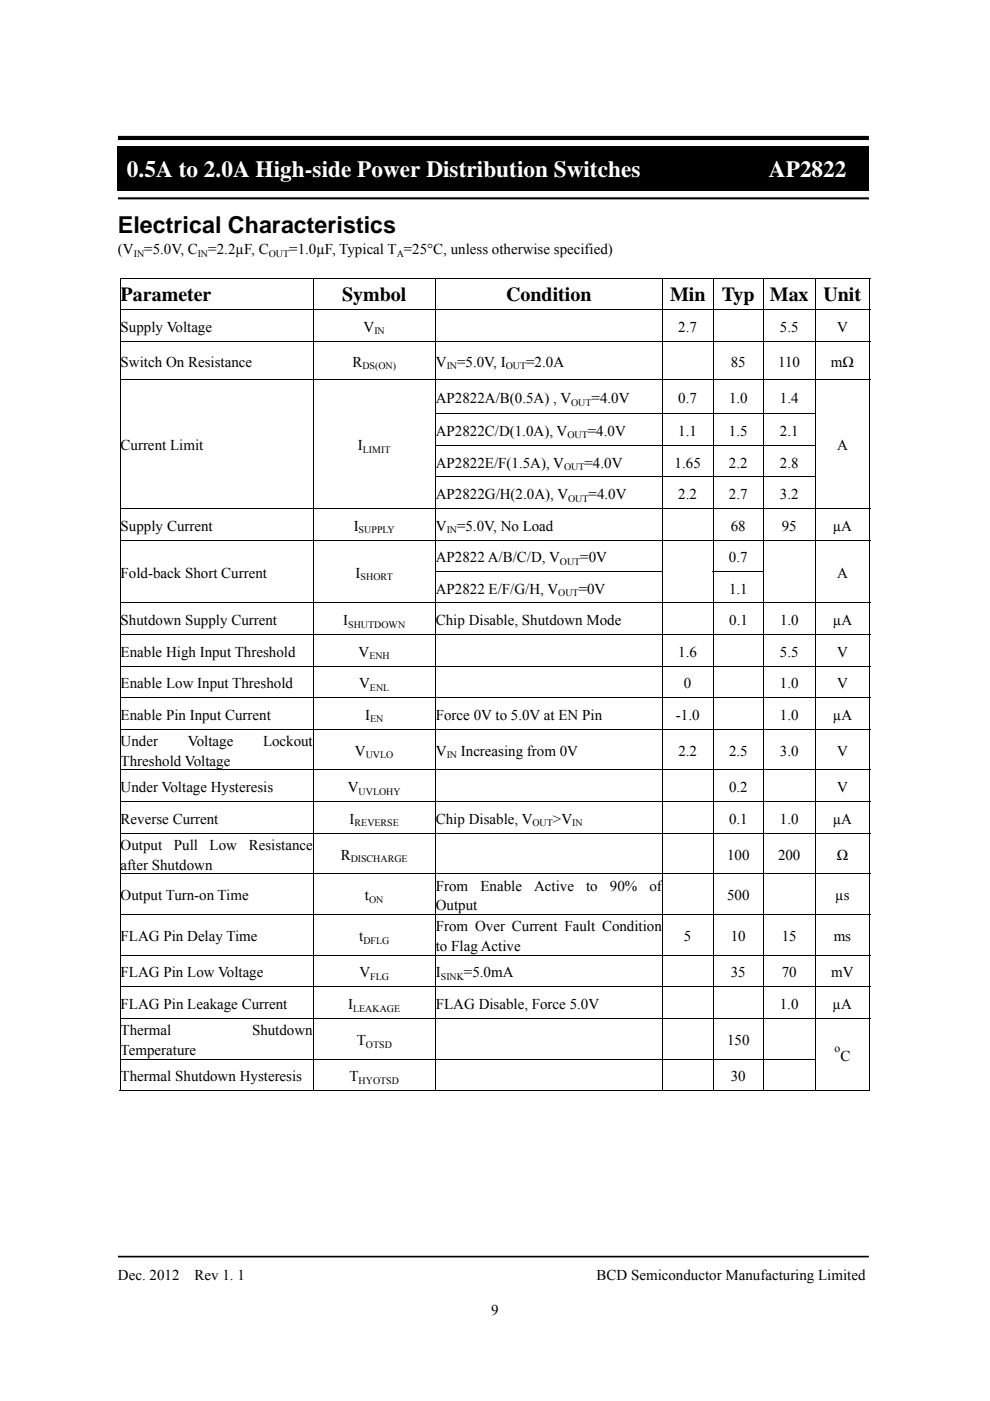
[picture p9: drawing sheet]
<svg xmlns="http://www.w3.org/2000/svg" width="210mm" height="297mm" viewBox="0 0 210 297" stroke-linecap="round" stroke-linejoin="round" font-family="sans-serif">
<defs><g id="words">
<g font-size="4.9" fill="#fff">
<text x="26.9" y="37.4">0.5A to 2.0A High-side Power Distribution Switches</text>
<text x="163.1" y="37.4">AP2822</text>
</g>
<text font-size="4.9" x="25" y="49.3">Electrical Characteristics</text>
<g font-size="4.2">
<text x="25.6" y="63.8">Parameter</text>
<text x="72.6" y="63.8">Symbol</text>
<text x="107.3" y="63.8">Condition</text>
<text x="142.1" y="63.8">Min</text>
<text x="153.1" y="63.8">Typ</text>
<text x="163.3" y="63.8">Max</text>
<text x="174.7" y="63.8">Unit</text>
</g>
<g font-size="3.2">
<text x="25" y="53.9">(V =5.0V, C =2.2µF, C</text>
<text x="61.3" y="53.9">=1.0µF, Typical T =25°C, unless otherwise specified)</text>
<text x="25.6" y="70.3">Supply Voltage</text>
<text x="77.1" y="70.3">V</text>
<text x="143.9" y="70.3">2.7</text>
<text x="165.4" y="70.3">5.5</text>
<text x="177.5" y="70.3">V</text>
<text x="25.6" y="77.8">Switch On Resistance</text>
<text x="74.7" y="77.8">R</text>
<text x="92.4" y="77.8">V =5.0V, I</text>
<text x="111.6" y="77.8">=2.0A</text>
<text x="155" y="77.8">85</text>
<text x="165.1" y="77.8">110</text>
<text x="176.2" y="77.8">mΩ</text>
<text x="92.4" y="85.5">AP2822A/B(0.5A) , V</text>
<text x="125.5" y="85.5">=4.0V</text>
<text x="143.9" y="85.5">0.7</text>
<text x="154.6" y="85.5">1.0</text>
<text x="165.4" y="85.5">1.4</text>
<text x="25.6" y="95.5">Current Limit</text>
<text x="75.9" y="95.5">I</text>
<text x="92.4" y="92.4">AP2822C/D(1.0A), V</text>
<text x="124.7" y="92.4">=4.0V</text>
<text x="143.9" y="92.4">1.1</text>
<text x="154.6" y="92.4">1.5</text>
<text x="165.4" y="92.4">2.1</text>
<text x="177.5" y="95.5">A</text>
<text x="92.4" y="99.1">AP2822E/F(1.5A), V</text>
<text x="124" y="99.1">=4.0V</text>
<text x="143.1" y="99.1">1.65</text>
<text x="154.6" y="99.1">2.2</text>
<text x="165.4" y="99.1">2.8</text>
<text x="92.4" y="105.8">AP2822G/H(2.0A), V</text>
<text x="124.8" y="105.8">=4.0V</text>
<text x="143.9" y="105.8">2.2</text>
<text x="154.6" y="105.8">2.7</text>
<text x="165.4" y="105.8">3.2</text>
<text x="25.6" y="112.5">Supply Current</text>
<text x="75" y="112.5">I</text>
<text x="92.4" y="112.5">V =5.0V, No Load</text>
<text x="155" y="112.5">68</text>
<text x="165.8" y="112.5">95</text>
<text x="176.6" y="112.5">µA</text>
<text x="92.4" y="119.2">AP2822 A/B/C/D, V</text>
<text x="123.1" y="119.2">=0V</text>
<text x="154.6" y="119.2">0.7</text>
<text x="25.6" y="122.5">Fold-back Short Current</text>
<text x="75.4" y="122.5">I</text>
<text x="92.4" y="125.9">AP2822 E/F/G/H, V</text>
<text x="122.7" y="125.9">=0V</text>
<text x="154.6" y="125.9">1.1</text>
<text x="177.5" y="122.5">A</text>
<text x="25.6" y="132.5">Shutdown Supply Current</text>
<text x="72.8" y="132.5">I</text>
<text x="92.4" y="132.5">Chip Disable, Shutdown Mode</text>
<text x="154.7" y="132.5">0.1</text>
<text x="165.5" y="132.5">1.0</text>
<text x="176.6" y="132.5">µA</text>
<text x="25.6" y="139.2">Enable High Input Threshold</text>
<text x="76.1" y="139.2">V</text>
<text x="143.9" y="139.2">1.6</text>
<text x="165.4" y="139.2">5.5</text>
<text x="177.5" y="139.2">V</text>
<text x="25.6" y="145.9">Enable Low Input Threshold</text>
<text x="76.2" y="145.9">V</text>
<text x="145.1" y="145.9">0</text>
<text x="165.4" y="145.9">1.0</text>
<text x="177.5" y="145.9">V</text>
<text x="25.6" y="152.6">Enable Pin Input Current</text>
<text x="77.5" y="152.6">I</text>
<text x="92.4" y="152.6">Force 0V to 5.0V at EN Pin</text>
<text x="143.4" y="152.6">-1.0</text>
<text x="165.4" y="152.6">1.0</text>
<text x="176.6" y="152.6">µA</text>
<text x="25.6" y="158.2">Under</text>
<text x="39.8" y="158.2">Voltage</text>
<text x="55.8" y="158.2">Lockout</text>
<text x="75.3" y="160.3">V</text>
<text x="92.4" y="160.3">V</text>
<text x="97.7" y="160.3">Increasing from 0V</text>
<text x="143.9" y="160.3">2.2</text>
<text x="154.6" y="160.3">2.5</text>
<text x="165.4" y="160.3">3.0</text>
<text x="177.5" y="160.3">V</text>
<text x="25.6" y="162.4">Threshold Voltage</text>
<text x="25.6" y="167.9">Under Voltage Hysteresis</text>
<text x="73.8" y="167.9">V</text>
<text x="154.6" y="167.9">0.2</text>
<text x="177.5" y="167.9">V</text>
<text x="25.6" y="174.6">Reverse Current</text>
<text x="74.1" y="174.6">I</text>
<text x="92.4" y="174.6">Chip Disable, V</text>
<text x="117.3" y="174.6">&gt;V</text>
<text x="154.6" y="174.6">0.1</text>
<text x="165.4" y="174.6">1.0</text>
<text x="176.6" y="174.6">µA</text>
<text x="25.6" y="180.2">Output</text>
<text x="25.6" y="184.4">after Shutdown</text>
<text x="36.9" y="180.2">Pull</text>
<text x="44.5" y="180.2">Low</text>
<text x="52.8" y="180.2">Resistance</text>
<text x="72.3" y="182.3">R</text>
<text x="154.2" y="182.3">100</text>
<text x="165" y="182.3">200</text>
<text x="177.5" y="182.3">Ω</text>
<text x="25.6" y="190.9">Output Turn-on Time</text>
<text x="77.4" y="190.9">t</text>
<text x="92.4" y="188.8">From</text>
<text x="101.9" y="188.8">Enable</text>
<text x="113.3" y="188.8">Active</text>
<text x="124.3" y="188.8">to</text>
<text x="129.3" y="188.8">90%</text>
<text x="137.7" y="188.8">of</text>
<text x="154.2" y="190.9">500</text>
<text x="177.1" y="190.9">µs</text>
<text x="92.4" y="197.5">From Over Current Fault Condition</text>
<text x="92.4" y="193">Output</text>
<text x="25.6" y="199.6">FLAG Pin Delay Time</text>
<text x="76.2" y="199.6">t</text>
<text x="92.4" y="201.7">to Flag Active</text>
<text x="145.1" y="199.6">5</text>
<text x="155" y="199.6">10</text>
<text x="165.8" y="199.6">15</text>
<text x="176.8" y="199.6">ms</text>
<text x="25.6" y="207.2">FLAG Pin Low Voltage</text>
<text x="76.2" y="207.2">V</text>
<text x="92.4" y="207.2">I</text>
<text x="98.4" y="207.2">=5.0mA</text>
<text x="155" y="207.2">35</text>
<text x="165.8" y="207.2">70</text>
<text x="176.3" y="207.2">mV</text>
<text x="25.6" y="213.9">FLAG Pin Leakage Current</text>
<text x="73.8" y="213.9">I</text>
<text x="92.4" y="213.9">FLAG Disable, Force 5.0V</text>
<text x="165.4" y="213.9">1.0</text>
<text x="176.6" y="213.9">µA</text>
<text x="25.6" y="219.5">Thermal</text>
<text x="53.5" y="219.5">Shutdown</text>
<text x="75.7" y="221.6">T</text>
<text x="154.2" y="221.6">150</text>
<text x="25.6" y="223.7">Temperature</text>
<text x="178.3" y="224.9">C</text>
<text x="25.6" y="229.3">Thermal Shutdown Hysteresis</text>
<text x="74.1" y="229.3">T</text>
<text x="155" y="229.3">30</text>
<text x="25" y="271.4">Dec. 2012</text>
<text x="41.3" y="271.4">Rev 1. 1</text>
<text x="126.5" y="271.4">BCD Semiconductor Manufacturing Limited</text>
<text x="104.2" y="278.7">9</text>
</g>
<text font-size="2.5" x="177" y="223.1">o</text>
<g font-size="2.1">
<text x="28.4" y="54.4">IN</text>
<text x="42" y="54.4">IN</text>
<text x="57" y="54.4">OUT</text>
<text x="84.1" y="54.4">A</text>
<text x="79.4" y="70.9">IN</text>
<text x="76.9" y="78.3">DS(ON)</text>
<text x="94.7" y="78.3">IN</text>
<text x="107.3" y="78.3">OUT</text>
<text x="121.1" y="86">OUT</text>
<text x="120.3" y="93">OUT</text>
<text x="77" y="96">LIMIT</text>
<text x="119.6" y="99.7">OUT</text>
<text x="120.5" y="106.3">OUT</text>
<text x="76.1" y="113">SUPPLY</text>
<text x="94.7" y="113">IN</text>
<text x="118.7" y="119.7">OUT</text>
<text x="76.5" y="123.1">SHORT</text>
<text x="118.4" y="126.4">OUT</text>
<text x="73.9" y="133.1">SHUTDOWN</text>
<text x="78.3" y="139.8">ENH</text>
<text x="78.5" y="146.5">ENL</text>
<text x="78.5" y="153.1">EN</text>
<text x="77.6" y="160.8">UVLO</text>
<text x="94.7" y="160.8">IN</text>
<text x="76.1" y="168.5">UVLOHY</text>
<text x="75.2" y="175.2">REVERSE</text>
<text x="112.9" y="175.2">OUT</text>
<text x="121.4" y="175.2">IN</text>
<text x="74.4" y="182.8">DISCHARGE</text>
<text x="78.3" y="191.5">ON</text>
<text x="77.1" y="200.1">DFLG</text>
<text x="78.5" y="207.8">FLG</text>
<text x="93.5" y="207.8">SINK</text>
<text x="74.9" y="214.5">LEAKAGE</text>
<text x="77.6" y="222.1">OTSD</text>
<text x="76.1" y="229.8">HYOTSD</text>
</g>
</g></defs>
<g fill="#000">
<path d="M24.9 30.9h.2v.2h-.2zM26.9 32.8h155.5v5.7h-155.5zM184.2 30.9h.2v.2h-.2zM25.1 31.1h159.1v9.2h-159.1zM25.4 58.9h.2v.1h-.2zM184.2 40.3h.2v.2h-.2zM184.4 58.9h.2v.1h-.2zM25.4 87.7h.2v.1h-.2zM25.4 94.3h.2v.2h-.2zM66.4 87.7h.1v.1h-.1zM66.4 94.3h.1v.2h-.1zM184.4 87.7h.2v.1h-.2z"/>
<path d="M184.4 94.3h.2v.2h-.2zM25.4 101h.2v.2h-.2zM66.4 101h.1v.2h-.1zM184.4 101h.2v.2h-.2zM25.4 121.1h.2v.1h-.2zM66.4 121.1h.1v.1h-.1zM172.8 121.1h.2v.1h-.2zM184.4 121.1h.2v.1h-.2zM184.4 224.5h.2v.1h-.2zM184.4 231.2h.2v.1h-.2z"/>
</g>
<g fill="none" stroke="#000" stroke-width=".21">
<path d="M24.9 31h159.5M25 31.1v9.4M184.3 31.1v9.4M24.9 40.4h159.3M25.4 58.9h159.2M25.5 59v6.6M66.4 59v6.6M92.4 59v6.6M140.5 59v6.6M151.3 59v6.6M161.9 59v6.6M172.9 59v6.6"/>
<path d="M184.5 59v6.6M25.4 65.6h159.2M25.4 72.3h159.2M25.5 65.7v6.5M25.5 72.4v8M66.4 65.7v6.5M66.4 72.4v8M92.4 65.7v6.5M92.4 72.4v8M140.5 65.7v6.5M140.5 72.4v8M151.3 65.7v6.5"/>
<path d="M151.3 72.4v8M161.9 65.7v6.5M161.9 72.4v8M172.9 65.7v6.5M172.9 72.4v8M184.5 65.7v6.5M184.5 72.4v8M25.4 80.5h159.2M25.5 80.6v7.1M25.5 87.8v6.5M25.5 94.5v6.5M66.4 80.6v7.1"/>
<path d="M66.4 87.8v6.5M66.4 94.5v6.5M92.3 87.7h80.7M92.3 94.4h80.7M92.4 80.6v7.1M92.4 87.8v6.5M92.4 94.5v6.5M140.5 80.6v7.1M140.5 87.8v6.5M140.5 94.5v6.5M151.3 80.6v7.1M151.3 87.8v6.5"/>
<path d="M151.3 94.5v6.5M161.9 80.6v7.1M161.9 87.8v6.5M161.9 94.5v6.5M172.9 80.6v7.1M172.9 87.8v6.5M172.9 94.5v6.5M184.5 80.6v7.1M184.5 87.8v6.5M184.5 94.5v6.5M25.4 107.8h159.2M25.4 114.5h159.2"/>
<path d="M25.5 101.2v6.5M25.5 107.9v6.5M25.5 114.6v6.5M66.4 101.2v6.5M66.4 107.9v6.5M66.4 114.6v6.5M92.3 101.1h80.7M92.4 101.2v6.5M92.4 107.9v6.5M92.4 114.6v6.5M140.5 101.2v6.5M140.5 107.9v6.5"/>
<path d="M140.5 114.6v6.5M151.3 101.2v6.5M151.3 107.9v6.5M151.3 114.6v6.5M161.9 101.2v6.5M161.9 107.9v6.5M161.9 114.6v6.5M172.9 101.2v6.5M172.9 107.9v6.5M172.9 114.6v6.5M184.5 101.2v6.5M184.5 107.9v6.5"/>
<path d="M184.5 114.6v6.5M25.4 127.8h159.2M25.4 134.5h159.2M25.5 121.2v6.6M25.5 127.9v6.6M25.5 134.6v6.5M66.4 121.2v6.6M66.4 127.9v6.6M66.4 134.6v6.5M92.3 121.2h48.2M92.4 121.2v6.6M92.4 127.9v6.6"/>
<path d="M92.4 134.6v6.5M140.5 121.2v6.6M140.5 127.9v6.6M140.5 134.6v6.5M151.2 121.2h10.8M151.3 121.2v6.6M151.3 127.9v6.6M151.3 134.6v6.5M161.9 121.2v6.6M161.9 127.9v6.6M161.9 134.6v6.5M172.9 121.2v6.6"/>
<path d="M172.9 127.9v6.6M172.9 134.6v6.5M184.5 121.2v6.6M184.5 127.9v6.6M184.5 134.6v6.5M25.4 141.2h159.2M25.4 147.9h159.2M25.4 154.6h159.2M25.5 141.3v6.5M25.5 148v6.5M25.5 154.7v8.5M66.4 141.3v6.5"/>
<path d="M66.4 148v6.5M66.4 154.7v8.5M92.4 141.3v6.5M92.4 148v6.5M92.4 154.7v8.5M140.5 141.3v6.5M140.5 148v6.5M140.5 154.7v8.5M151.3 141.3v6.5M151.3 148v6.5M151.3 154.7v8.5M161.9 141.3v6.5"/>
<path d="M161.9 148v6.5M161.9 154.7v8.5M172.9 141.3v6.5M172.9 148v6.5M172.9 154.7v8.5M184.5 141.3v6.5M184.5 148v6.5M184.5 154.7v8.5M25.4 163.2h159.2M25.4 169.9h159.2M25.4 176.6h159.2M25.5 163.3v6.5"/>
<path d="M25.5 170v6.5M25.5 176.7v8.5M66.4 163.3v6.5M66.4 170v6.5M66.4 176.7v8.5M92.4 163.3v6.5M92.4 170v6.5M92.4 176.7v8.5M140.5 163.3v6.5M140.5 170v6.5M140.5 176.7v8.5M151.3 163.3v6.5"/>
<path d="M151.3 170v6.5M151.3 176.7v8.5M161.9 163.3v6.5M161.9 170v6.5M161.9 176.7v8.5M172.9 163.3v6.5M172.9 170v6.5M172.9 176.7v8.5M184.5 163.3v6.5M184.5 170v6.5M184.5 176.7v8.5M25.4 185.3h159.2"/>
<path d="M25.4 193.9h159.2M25.5 185.3v8.5M25.5 194v8.5M66.4 185.3v8.5M66.4 194v8.5M92.4 185.3v8.5M92.4 194v8.5M140.5 185.3v8.5M140.5 194v8.5M151.3 185.3v8.5M151.3 194v8.5M161.9 185.3v8.5"/>
<path d="M161.9 194v8.5M172.9 185.3v8.5M172.9 194v8.5M184.5 185.3v8.5M184.5 194v8.5M25.4 202.5h159.2M25.4 209.2h159.2M25.4 215.9h159.2M25.5 202.6v6.5M25.5 209.3v6.5M25.5 216v8.5M66.4 202.6v6.5"/>
<path d="M66.4 209.3v6.5M66.4 216v8.5M92.4 202.6v6.5M92.4 209.3v6.5M92.4 216v8.5M140.5 202.6v6.5M140.5 209.3v6.5M140.5 216v8.5M151.3 202.6v6.5M151.3 209.3v6.5M151.3 216v8.5M161.9 202.6v6.5"/>
<path d="M161.9 209.3v6.5M161.9 216v8.5M172.9 202.6v6.5M172.9 209.3v6.5M172.9 216v8.5M184.5 202.6v6.5M184.5 209.3v6.5M184.5 216v8.5M25.4 224.6h147.6M25.4 231.2h41M25.5 224.6v6.7M66.4 224.6v6.7"/>
<path d="M66.5 231.2h25.8M92.4 224.6v6.7M92.5 231.2h47.9M140.5 224.6v6.7M140.5 231.2h10.7M151.3 224.6v6.7M151.3 231.2h10.6M161.9 224.6v6.7M162 231.2h10.8M172.9 224.6v6.7M173 231.2h11.4M184.5 224.6v6.7"/>
</g>
<path d="M25 29.3h159.3" fill="none" stroke="#000" stroke-width=".88" stroke-linecap="butt"/>
<path d="M25 42.1h159.3" fill="none" stroke="#000" stroke-width=".44"/>
<path d="M25 266.4h159.3" fill="none" stroke="#000" stroke-width=".35"/>
<use href="#words"/>
</svg>
